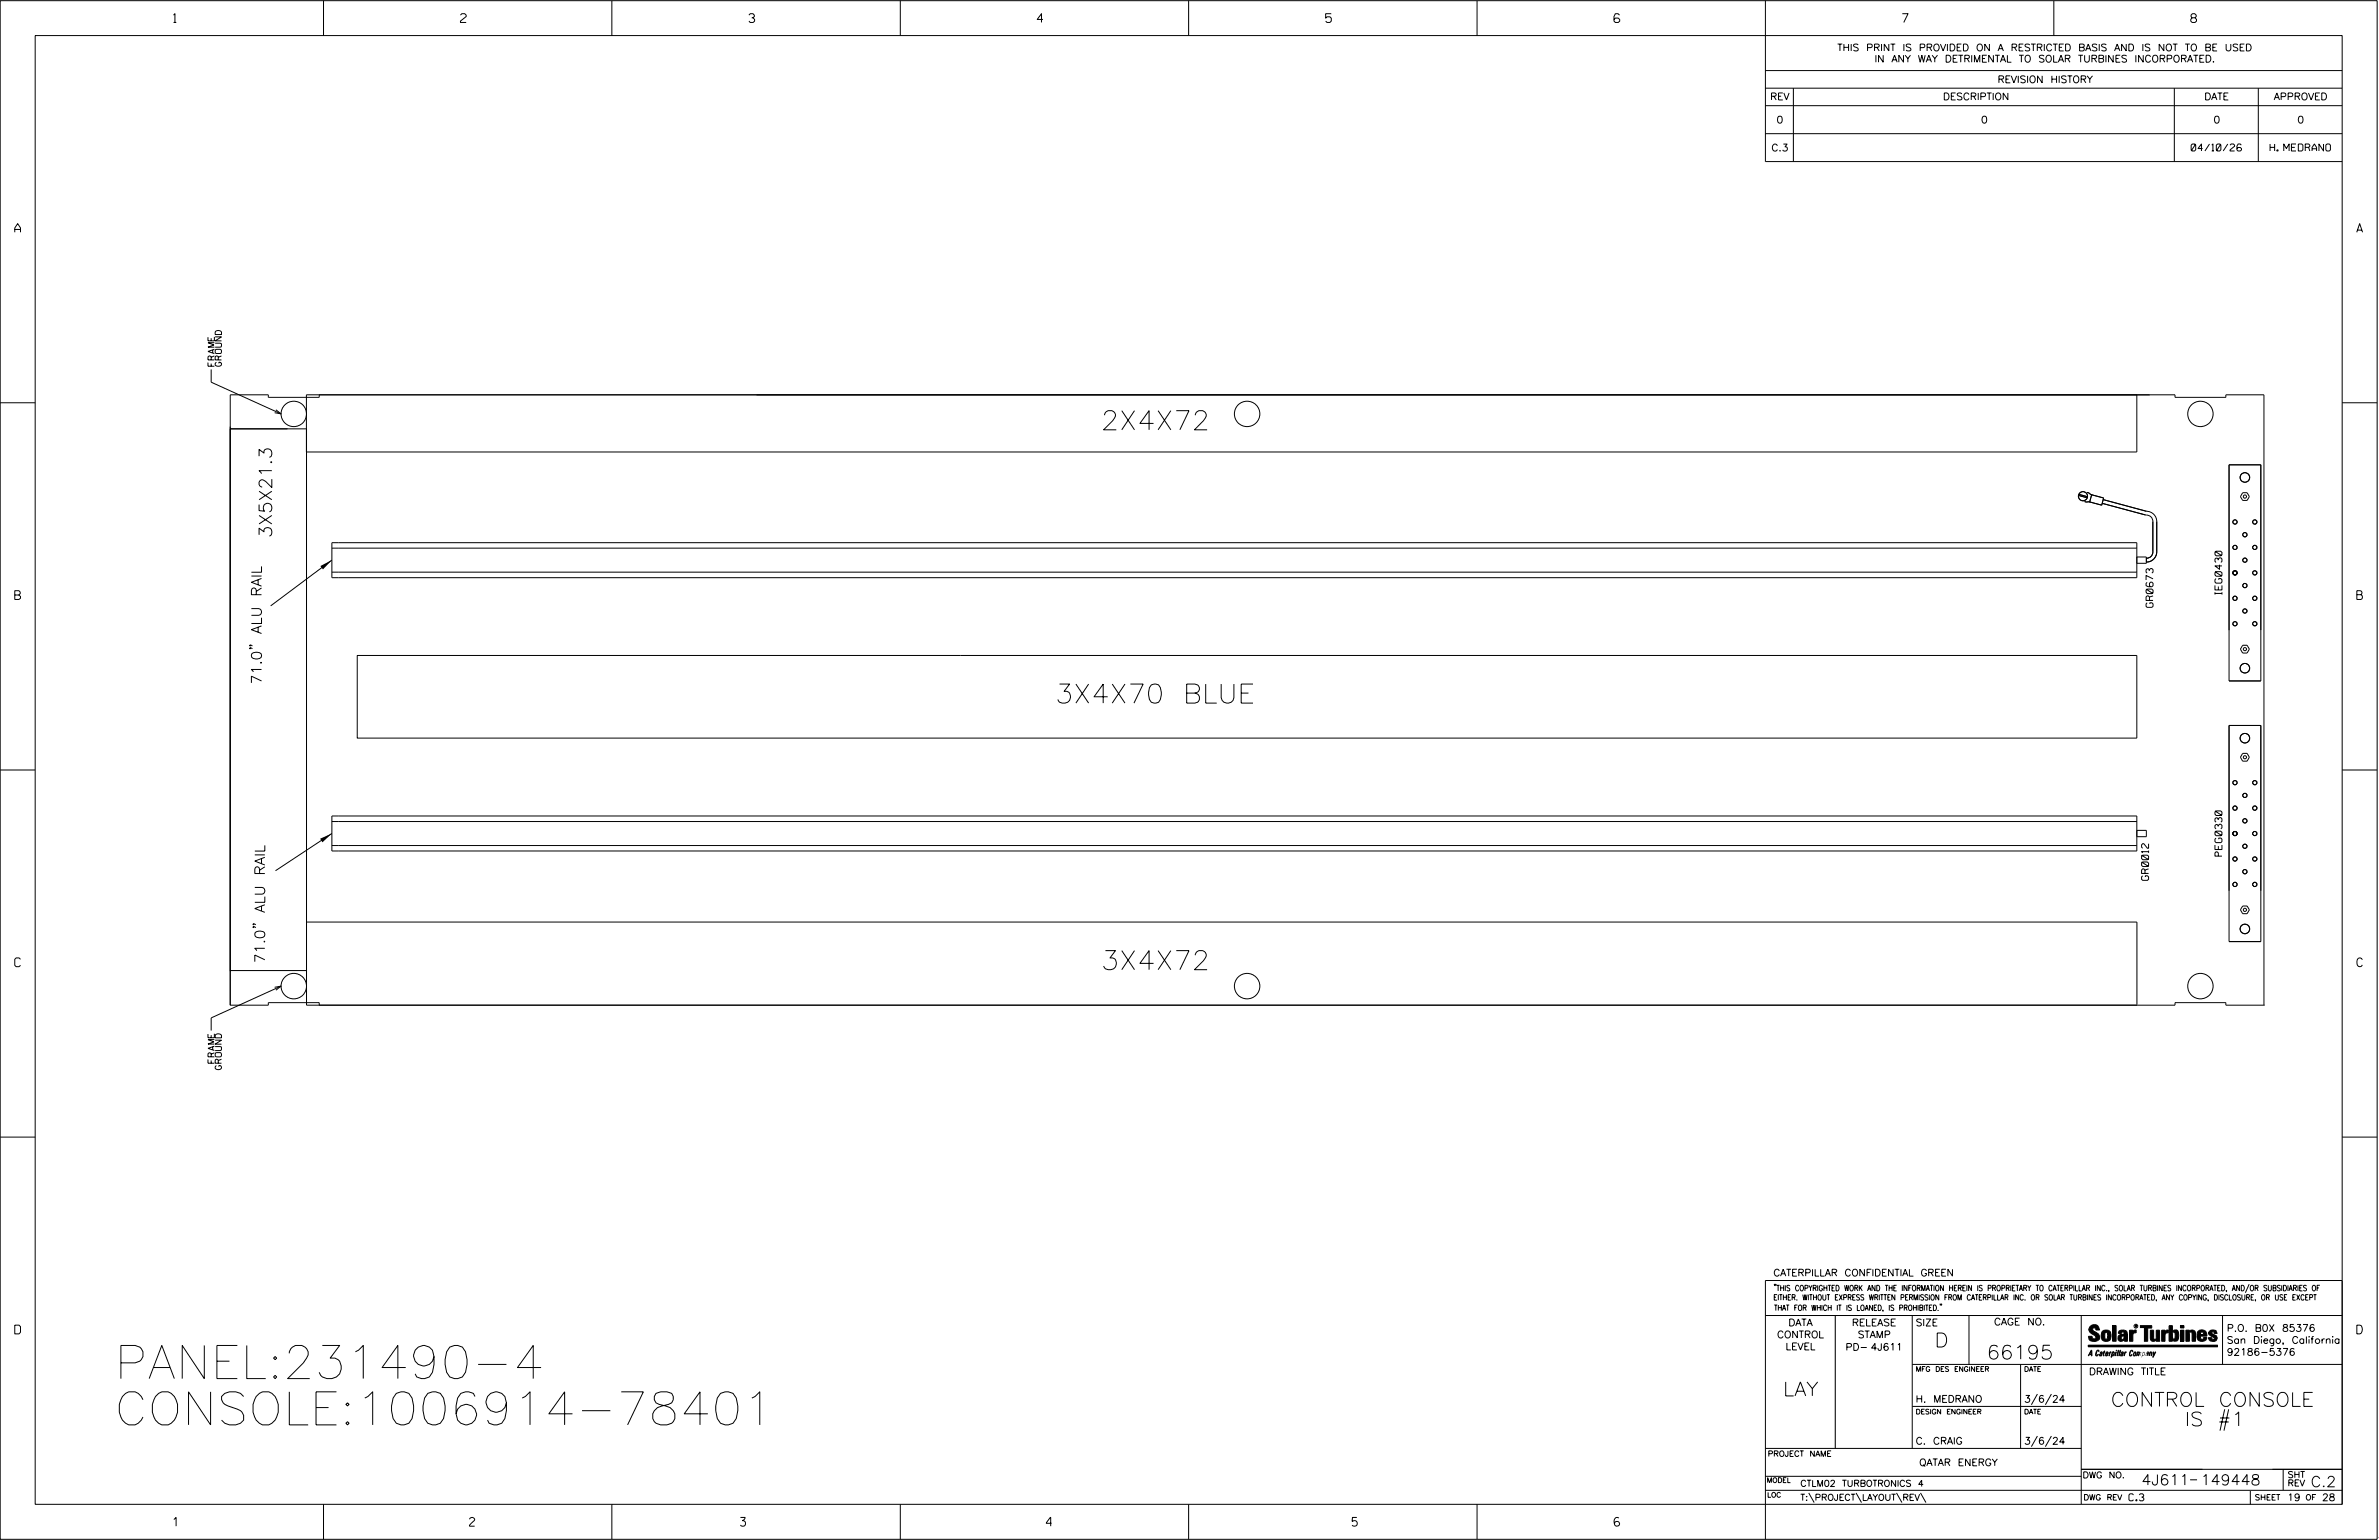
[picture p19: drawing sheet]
<svg xmlns="http://www.w3.org/2000/svg" width="864mm" height="559mm" viewBox="0 0 864 559" stroke-linecap="round" stroke-linejoin="round" font-family="sans-serif">
<defs><g id="words">
<g font-size="12">
<text x="41.6" y="500.2">PANEL:231490-4</text>
<text x="41.6" y="517">CONSOLE:1006914-78401</text>
</g>
<g font-size="6.9">
<text x="399.6" y="155.9">2X4X72</text>
<text x="383" y="255.1">3X4X70 BLUE</text>
<text x="399.6" y="351.9">3X4X72</text>
</g>
<g font-size="5.1">
<text x="702.3" y="488.8">D</text>
<text x="721.2" y="493.2">66195</text>
<text x="647.3" y="506.5">LAY</text>
<text x="766.3" y="510.3">CONTROL CONSOLE</text>
<text x="793.1" y="517.4">IS #1</text>
</g>
<text font-size="4.6" x="98.7" y="195.2" transform="rotate(-90 98.7 195.2)">3X5X21.3</text>
<g font-size="3.8">
<text x="777.4" y="538.9">4J611</text>
<text x="798.8" y="538.9">149448</text>
<text x="838.8" y="539.5">C.2</text>
</g>
<g font-size="3.7">
<text x="94.9" y="248.3" transform="rotate(-90 94.9 248.3)">71.0&quot; ALU RAIL</text>
<text x="96.1" y="349.5" transform="rotate(-90 96.1 349.5)">71.0&quot; ALU RAIL</text>
</g>
<g font-size="3.2">
<text x="63" y="8.2">1</text>
<text x="167.2" y="8.2">2</text>
<text x="271.8" y="8.2">3</text>
<text x="376.5" y="8.2">4</text>
<text x="481.2" y="8.2">5</text>
<text x="690.6" y="8.2">7</text>
<text x="795.3" y="8.2">8</text>
<text x="5.4" y="84.3">A</text>
<text x="855.5" y="84.3">A</text>
<text x="5.4" y="217.5">B</text>
<text x="855.6" y="217.5">B</text>
<text x="5.4" y="350.8">C</text>
<text x="855.6" y="350.8">C</text>
<text x="5.4" y="484">D</text>
<text x="855.6" y="484">D</text>
<text x="62.8" y="553.8">1</text>
<text x="170.4" y="553.8">2</text>
<text x="268.8" y="553.8">3</text>
<text x="379.8" y="553.8">4</text>
<text x="490.8" y="553.8">5</text>
<text x="585.9" y="553.8">6</text>
</g>
<g font-size="2.5">
<text x="666.9" y="18.5">THIS PRINT IS PROVIDED ON A RESTRICTED BASIS AND IS NOT TO BE USED</text>
<text x="680.5" y="22.6">IN ANY WAY DETRIMENTAL TO SOLAR TURBINES INCORPORATED.</text>
<text x="725.1" y="30">REVISION HISTORY</text>
<text x="642.6" y="36.3">REV</text>
<text x="705.3" y="36.3">DESCRIPTION</text>
<text x="800.2" y="36.3">DATE</text>
<text x="825.4" y="36.3">APPROVED</text>
<text x="644.9" y="44.7">0</text>
<text x="719.1" y="44.7">0</text>
<text x="803.5" y="44.7">0</text>
<text x="834" y="44.7">0</text>
<text x="643" y="54.8">C.3</text>
<text x="795.4" y="54.8">04/10/26</text>
<text x="824" y="54.8">H. MEDRANO</text>
<text x="806.6" y="215.7" transform="rotate(-90 806.6 215.7)">IEG0430</text>
<text x="781.6" y="220.4" transform="rotate(-90 781.6 220.4)">GR0673</text>
<text x="806.6" y="310.7" transform="rotate(-90 806.6 310.7)">PEG0330</text>
<text x="779.9" y="319.4" transform="rotate(-90 779.9 319.4)">GR0012</text>
<text x="643.8" y="463">CATERPILLAR CONFIDENTIAL GREEN</text>
<text x="645.1" y="485.5">CONTROL</text>
<text x="649.2" y="481.1">DATA</text>
<text x="672.3" y="481.1">RELEASE</text>
<text x="674.4" y="485.5">STAMP</text>
<text x="695.4" y="481.1">SIZE</text>
<text x="723.8" y="480.8">CAGE NO.</text>
<text x="808.4" y="483.1">P.O. B0X 85376</text>
<text x="648.2" y="489.8">LEVEL</text>
<text x="669.9" y="490">PD- 4J611</text>
<text x="808.4" y="487.5">San Diego, California</text>
<text x="808.4" y="491.8">92186-5376</text>
<text x="758.3" y="498.9">DRAWING TITLE</text>
<text x="695.4" y="508.9">H. MEDRANO</text>
<text x="734.8" y="508.9">3/6/24</text>
<text x="695.4" y="524.1">C. CRAIG</text>
<text x="734.8" y="524.1">3/6/24</text>
<text x="696.7" y="531.9">QATAR ENERGY</text>
<text x="772.8" y="544.6">C.3</text>
<text x="830.3" y="544.6">19</text>
<text x="842.9" y="544.6">28</text>
</g>
<g font-size="2.3">
<text x="77.8" y="132.9" transform="rotate(-90 77.8 132.9)">FRAME</text>
<text x="80.4" y="132.9" transform="rotate(-90 80.4 132.9)">GROUND</text>
<text x="77.8" y="385.8" transform="rotate(-90 77.8 385.8)">FRAME</text>
<text x="80.4" y="388.1" transform="rotate(-90 80.4 388.1)">GROUND</text>
<text x="653.5" y="539.4">CTLM02 TURBOTRONICS 4</text>
<text x="756" y="536.3">DWG NO.</text>
<text x="830.4" y="539.3">REV</text>
<text x="830.4" y="536.2">SHT</text>
<text x="653.5" y="544.5">T:\PROJECT\LAYOUT\REV\</text>
</g>
<g font-size="2">
<text x="643.8" y="468.4">&quot;THIS COPYRIGHTED WORK AND THE INFORMATION HEREIN IS PROPRIETARY TO CATERPILLAR INC., SOLAR TURBINES INCORPORATED, AND/OR SUBSIDIARIES OF</text>
<text x="643.8" y="471.8">EITHER. WITHOUT EXPRESS WRITTEN PERMISSION FROM CATERPILLAR INC. OR SOLAR TURBINES INCORPORATED, ANY COPYING, DISCLOSURE, OR USE EXCEPT</text>
<text x="644" y="475.6">THAT FOR WHICH IT IS LOANED, IS PROHIBITED.&quot;</text>
<text x="641.7" y="528.5">PROJECT NAME</text>
<text x="756.3" y="544.3">DWG REV</text>
<text x="818.5" y="544.3">SHEET</text>
<text x="836.9" y="544.3">OF</text>
</g>
<g font-size="1.8">
<text x="695.4" y="497.6">MFG DES ENGINEER</text>
<text x="734.8" y="497.6">DATE</text>
<text x="695.4" y="513.1">DESIGN ENGINEER</text>
<text x="734.8" y="513.1">DATE</text>
<text x="641.3" y="538">MODEL</text>
<text x="641.5" y="543.3">LOC</text>
</g>
<text font-size=".9" x="775.1" y="481.7">R</text>
</g></defs>
<g fill="none" stroke="#000" stroke-width=".36">
<path d="M.1 .2h862.8v558.4h-862.8zM12.8 12.9h837.4v533h-837.4zM117.4 .2v12.7M222.1 .2v12.7M326.8 .2v12.7M431.5 .2v12.7M536.2 .2v12.7M587.9 5.5l-.5-.5h-1l-.5 1v1.7l.5 .4h1l.6-.4v-.6l-.6-.5h-1l-.5 .5M640.9 .2v58.4h209.3M745.6 .2v12.7M640.9 25.6h209.3M640.9 32h209.3"/>
<path d="M640.9 38.3h209.3M651 32v26.6M789.3 32v26.6M819.8 32v26.6M640.9 48.5h209.3M76.7 134.1v4.6l25.3 11.5M.1 146.2h12.7M83.6 155.6h27.7M100.2 148.7l1.8 1.5-2.3-.4M111.2 143.3h678.4v.9h18.4v-.9h13.8v221.4h-13.8v-.9h-18.4v.9h-678.3zM115.9 143.3v.9h-18.5v-.9h-13.8v221.4h13.8v-.9h18.5v.9M775.7 143.3v20.7h-664.5"/>
<path d="M850.2 146.2h12.7M754.5 179.8l3.2 .8M754.6 179.4l3.2 .8M757.6 178.7l1.9 .9M759.3 179.5l4.3 1.2-.6 2.6-4.4-1.2zM809.2 168.7h11.5v78.4h-11.5zM814.1 178.8h1.6l.8 1.4-.8 1.4h-1.6l-.8-1.4zM120.5 196.9h655.2v12.7h-655.2zM120.5 198.9h655.2M756.7 182l2.1 .2M763.1 182.6l15.8 4.3a2.39 2.39 0 0 1 2.6 2.3v11.1a2.29 2.29 0 0 1-2.4 2.3M763.5 181.3l15.7 4.2a3.7 3.7 0 0 1 3.7 3.7v11.1a3.7 3.7 0 0 1-3.8 3.6"/>
<path d="M120.5 207.6h655.2M120.5 203.2l-22.3 16.7M775.7 202.1h3.4v2.3h-3.4M90.8 235.1v.3v-.3l.8 .3M90.8 234.1v.3v-.3l.8 .3M129.7 237.8h646v30h-646zM814.1 234.1h1.6l.8 1.4-.8 1.5h-1.6l-.8-1.5zM.1 279.4h12.7M809.2 263.2h11.5v78.5h-11.5zM814.1 273.4h1.6l.8 1.4-.8 1.4h-1.6l-.8-1.4zM850.2 279.4h12.7M120.5 296.1h655.2v12.7h-655.2z"/>
<path d="M120.5 298.1h655.2M120.5 306.8h655.2M120.5 302.4l-20.5 13.5M775.7 301.3h3.4v2.3h-3.4M92 336.3v.3v-.3l.9 .3M92 335.2v.4v-.4l.9 .4M111.3 334.6h664.4v30M814.1 328.8h1.6l.8 1.3-.8 1.4h-1.6l-.8-1.4zM83.6 352.2h27.7M99.7 358.2l2.3-.4-1.8 1.5M102 357.8l-25.3 11.6v4.5M821.8 364.7h.1"/>
<path d="M.1 412.6h12.7M850.2 412.6h12.7M640.9 477.3h209.3M644.2 466.1l-.1 .4M644.7 466.1l-.2 .4M666.2 477.3v48.3M694.2 477.3v48.3M704.4 473.3l-.1 .4M704.8 473.3l-.1 .4M714.8 477.3v17.8M755.5 477.3v68.6M806.8 477.3v17.8"/>
<path d="M816.5 466l-1.4 3.1M850.2 464.6h-209.3v94M850.2 464.8v81.1M694.2 495.1h156M733.5 495.1v30.5M758.6 481.4a2.02 2.02 0 0 1 3.1-.1l.5 1.3h-1.3l-.2-.6-.4-.2-.6 .1-.1 .4 .4 .7a2.46 2.46 0 0 1 2.2 2.9 2.83 2.83 0 0 1-3.8 .3l-.3-1.3h1.3l.2 .7 .6 .3 .5-.2 .2-.5-.4-.6-1.9-1.2-.4-.9zM759.2 491.3h-.7l.7-1.2v1.9h.2l-.1-2.1-1.3 2.1 .5-.5h.7M761.3 490l.3-.2 .4 .3-.1 .3-.3-.4-.4 .3-.3 1.6h.4l.4-.5-.3 .6-.4 .1-.3-.4zM762.6 490.6l.5-.1-.1 1.4h-.9a.74 .74 0 0 1 .9-.8l-.3 .7-.5 .1 .2-.5 .6-.2v-.5l-.7 .2zM763 483.2a2.17 2.17 0 0 1 3.1 0l.3 1.4-.3 1.5a2.17 2.17 0 0 1-3.1 0l-.3-1.5zM763.6 490.5l.4-.4 .2 .6h-.3l-.3 .9 .2 .4-.3-.1zM764.1 483.7l.5-.4 .4 .3v2.2l-.4 .2-.5-.2z"/>
<path d="M764.6 491.1l.6 .2v-.7l-.4-.1-.4 .6-.1 .8h.6M764.6 491.1l-.1 .8h.4M764.6 482.6v.8M764.8 490.7l.4 .1v.3h-.6zM765 491.5l-.1 .4zM766 490.5l-.5 1.5zM766 490.8l.4-.3-.4 .4M766.9 481h1.3v5.7h-1.3zM767 490.8l.5 .1-.3 .8-.4 .2zM767.3 490.5h-.5l-.5 2M767.3 490.5a.8 .8 0 0 1 .2 1 .8 .8 0 0 1-.9 .4l-.1 .6M767.3 490.5l-.1 .2"/>
<path d="M768.1 490.5l-.4 1.5zM768.2 489.9h.3l-.1 .2h-.2zM769 489.9l-.5 2.1zM769.7 489.9l-.6 2.1zM770.1 491.4l.5-.3-.5 .8zM770.4 491.9h.1M770.6 491.1l.1-.4-.7 .2 .1-.3 .6-.1 .2 .3-.5 1.1M770.6 491.1a.74 .74 0 0 0-.8 .8h.6M771 484.8h-.7l-.3 .6 .4 .7 .5-.3 .1-2.4h-.8l-.1 .4h-1.2a1.71 1.71 0 0 1 1.8-1.3 1.71 1.71 0 0 1 1.6 1.4v2.8h-1.1l-.1-.6M771 484.2l-1.5 .1a1.41 1.41 0 0 0 0 2.4l.5 .1 1.1-.7M771.2 486.1h-.1M771.4 490.5l.1 .3 .4-.3-.9 1.5z"/>
<path d="M771.5 490.8h.1M773 482.7h1.2v.5l.5-.5 .7-.1v1h-.6l-.5 .4-.1 2.7h-1.2zM773.3 490.3l.6-.4 .4 .2-.1 .4-.3-.4a1.28 1.28 0 0 0-.5 1.8l.6-.4-.1 .4-.8 .1zM774.7 490.8l.5-.3a.88 .88 0 0 1 .2 .9 .88 .88 0 0 1-.7 .7l-.2-.2zM774.8 490.9h.5l-.3 1h-.3l-.2-.2zM775.2 490.5l-.1 .2M776.8 481h4.3v.9h-1.5v4.8h-1.3M776.8 490.6l-.8 .2v-.3l-.4 1.5 .8-1.3v1.3l.3-1.2M779.3 491.1h.4M779.6 490.5h.3l-.3 1.4M779.6 490.7h.2l-.1 .4M779.7 491.1l-.1 .4"/>
<path d="M779.7 491.1l-.4 .2M780.1 492l.4-1.5 .1 .3 .3-.3 .3 .2-.3 1.3v-1.3l-.7 1.3M780.6 482.7h1.2v2.7l.1 .4 .4 .3 .4-.7v-2.7h1.2l.1 4h-1.3v-.5l-1.1 .6-.7-.3-.3-.7zM781.6 492.5l1-2-.8 1.3-.2-1.3-.2 2M784.7 482.7h1.2v.5l.5-.5 .7-.1v1h-.5l-.6 .4-.1 2.7h-1.2zM787.4 481h1.2v2a1.4 1.4 0 0 1 2.2 .2l.1 1.4-.4 1.9-1.5 .1-.4-.5v-1l.5 .9 .5-.3v-2.1l-.5-.4-.5 .7v2.8h-1.2zM791.5 482.7h1.3v4h-1.3zM791.5 481h1.3v.9h-1.3zM793.5 482.7h1.3v.4l.7-.5 1.1 .2 .4 .6v3.3h-1.2l-.3-3.4-.7 .2v3.2h-1.3zM794.8 483.1h.1M797.7 483.2a1.92 1.92 0 0 1 2.4-.5 1.92 1.92 0 0 1 1 2.1h-2.3v.8l.6 .5 .5-.3v-.5h1.2a1.83 1.83 0 0 1-2.1 1.4 1.83 1.83 0 0 1-1.5-2.1zM798.8 484.2v.6"/>
<path d="M799.1 483.4h.6l.2 .8h-1.1zM804.6 482.9a1.84 1.84 0 0 0-2.9 .8 3.3 3.3 0 0 0 2.2 1.9l-.5 .5-.4-.3-.1-.4h-1.2l.1 .6a1.92 1.92 0 0 0 2.9 .4M804.9 483.8h-1.2l-.2-.6-.5 .1-.1 .3 .1 .3 1.8 .9M805.1 488.1h-47.1v.6h47.1M694.2 510.3h61.3M739.6 505.8l-2.2 3.9M744.7 505.8l-2.2 3.9M805.6 516h3.4M805.9 514.5h3.4M807.6 511.4l-1.7 7.7M809 511.4l-1.7 7.7M640.9 525.6h114.6"/>
<path d="M640.9 535.7h114.6M739.6 521.1l-2.2 3.8M744.7 521.1l-2.2 3.8M755.5 533.2h94.7M795 537h2.6M828.8 533.2v7.6M117.4 545.9v12.7M222.1 545.9v12.7M326.8 545.9v12.7M431.5 545.9v12.7M536.2 545.9v12.7M640.9 540.8h209.3"/>
<path d="M656.6 541.7l2 3.5M673.8 541.7l1.9 3.5M688.4 541.7l2 3.5M697.2 541.7l1.9 3.5M816.9 541v4.9M863.5 558h.1"/>
<circle cx="106.7" cy="150.2" r="4.6"/>
<circle cx="452.7" cy="150.2" r="4.6"/>
<circle cx="798.8" cy="150.2" r="4.6"/>
<circle cx="814.9" cy="173.3" r="1.73"/>
<circle cx="756.1" cy="180.1" r="1.66"/>
<circle cx="811.3" cy="189.4" r=".77"/>
<circle cx="811.3" cy="198.6" r=".77"/>
<circle cx="814.9" cy="194" r=".77"/>
<circle cx="814.9" cy="180.2" r=".59"/>
<circle cx="818.5" cy="189.4" r=".77"/>
<circle cx="818.5" cy="198.6" r=".77"/>
<circle cx="811.3" cy="217.1" r=".77"/>
<circle cx="811.3" cy="207.9" r=".77"/>
<circle cx="814.9" cy="212.5" r=".77"/>
<circle cx="814.9" cy="203.3" r=".77"/>
<circle cx="818.5" cy="217.1" r=".77"/>
<circle cx="818.5" cy="207.9" r=".77"/>
<circle cx="811.3" cy="226.3" r=".77"/>
<circle cx="814.9" cy="221.7" r=".77"/>
<circle cx="814.9" cy="235.5" r=".58"/>
<circle cx="818.5" cy="226.3" r=".77"/>
<circle cx="814.9" cy="242.5" r="1.73"/>
<circle cx="814.9" cy="267.9" r="1.73"/>
<circle cx="814.9" cy="274.8" r=".58"/>
<circle cx="811.3" cy="293.2" r=".77"/>
<circle cx="811.3" cy="284" r=".77"/>
<circle cx="814.9" cy="297.8" r=".77"/>
<circle cx="814.9" cy="288.6" r=".77"/>
<circle cx="818.5" cy="293.2" r=".77"/>
<circle cx="818.5" cy="284" r=".77"/>
<circle cx="811.3" cy="302.5" r=".77"/>
<circle cx="811.3" cy="311.7" r=".77"/>
<circle cx="814.9" cy="316.3" r=".77"/>
<circle cx="814.9" cy="307.1" r=".77"/>
<circle cx="818.5" cy="302.5" r=".77"/>
<circle cx="818.5" cy="311.7" r=".77"/>
<circle cx="811.3" cy="320.9" r=".77"/>
<circle cx="814.9" cy="337.1" r="1.72"/>
<circle cx="814.9" cy="330.1" r=".59"/>
<circle cx="818.5" cy="320.9" r=".77"/>
<circle cx="106.6" cy="357.8" r="4.6"/>
<circle cx="452.7" cy="357.8" r="4.6"/>
<circle cx="798.8" cy="357.8" r="4.6"/>
<circle cx="775.4" cy="481.2" r=".69"/>
</g>
<g fill="#000">
<path d="M116.3 205.4l4.2-2.2-3.3 3.4zM116.2 304.3l4.3-1.9-3.4 3.2zM768.1 490.5l-.4 1.5zM768.2 489.9h.3l-.1 .2h-.2zM769 489.9l-.5 2.1zM769.7 489.9l-.6 2.1zM791.5 481h1.3v.9h-1.3zM791.5 482.7h1.3v4h-1.3zM758 488.1h47.1v.6h-47.1z"/>
<path d="M759.2 489.9l-1.2 2.1 .5-.5h.7v.5h.2zM759.2 490.1v1.2h-.7z" fill-rule="evenodd"/>
<path d="M758.6 481.4a2.02 2.02 0 0 1 3.1-.1l.5 1.3h-1.3l-.2-.6-.4-.2-.6 .1-.1 .4 .4 .7a2.46 2.46 0 0 1 2.2 2.9 2.83 2.83 0 0 1-3.8 .3l-.3-1.3h1.3l.2 .7 .6 .3 .5-.2 .2-.5-.4-.6-1.9-1.2-.4-.9z" fill-rule="evenodd"/>
<path d="M761.3 490l.3-.2 .4 .3-.1 .3-.3-.4-.4 .3-.3 1.6h.4l.4-.5-.3 .6-.4 .1-.3-.4z" fill-rule="evenodd"/>
<path d="M762.6 490.6l.5-.1-.1 1.4h-.9a.74 .74 0 0 1 .9-.8l-.6 .3-.2 .5 .5-.1 .3-.6v-.5l-.7 .2z" fill-rule="evenodd"/>
<path d="M763.6 490.5l.4-.4 .2 .6h-.3l-.3 .9 .2 .4-.3-.1z" fill-rule="evenodd"/>
<path d="M764.8 490.5l.5 .3-.1 .5h-.6l.6-.2v-.3l-.4-.1-.3 1.2h.4l.3-.4-.6 .6-.3-.2v-.4z" fill-rule="evenodd"/>
<path d="M763 483.2a2.17 2.17 0 0 1 3.1 0l.3 1.4-.3 1.5a2.17 2.17 0 0 1-3.1 0l-.3-1.5zM764.1 483.7v2.1l.5 .2 .4-.2v-2.2l-.4-.3z" fill-rule="evenodd"/>
<path d="M766 490.5v.3l.4-.1-.4 .2-.5 1.1z" fill-rule="evenodd"/>
<path d="M766.8 490.5l-.5 2 .3-.6a.71 .71 0 0 0 .9-.5 .71 .71 0 0 0-.4-.9zM767 490.8l.5 .1-.3 .8-.4 .2z" fill-rule="evenodd"/>
<path d="M766.9 481h1.3v5.7h-1.3z" fill-rule="evenodd"/>
<path d="M770.1 490.6l.6-.1 .2 .3-.4 1.2-.5 .1-.2-.5 .3-.5h.5l-.7 .5v.3l.4-.1 .4-.9-.5-.2-.2 .2z" fill-rule="evenodd"/>
<path d="M769.4 482.8l-.5 1h1.2l.1-.4h.8v.8l-1.5 .1a1.41 1.41 0 0 0 0 2.4l.5 .1 1.1-.7 .1 .6h1.1v-2.8a1.79 1.79 0 0 0-2.4-1.2zM770.3 484.8h.7l-.1 1-.5 .3-.4-.7z" fill-rule="evenodd"/>
<path d="M771.4 490.5l.1 .3 .4-.3-.9 1.5z" fill-rule="evenodd"/>
<path d="M773 482.7h1.2v.5l.5-.5 .7-.1v1h-.6l-.5 .4-.1 2.7h-1.2z" fill-rule="evenodd"/>
<path d="M773.3 490.3l.6-.4 .4 .2-.1 .4-.3-.4a1.28 1.28 0 0 0-.5 1.8l.6-.4-.3 .5h-.6z" fill-rule="evenodd"/>
<path d="M774.7 490.8l-.2 1.1h.7a.96 .96 0 0 0 0-1.4zM774.8 490.9h.5l-.1 .6-.5 .4-.2-.2z" fill-rule="evenodd"/>
<path d="M776 490.5v.3l.4-.3 .2 .3 .7-.2-.3 1.4v-1.3l-.6 1.3v-1.3l-.8 1.3z" fill-rule="evenodd"/>
<path d="M776.8 481h4.3v.9h-1.5v4.8h-1.3v-4.8h-1.5z" fill-rule="evenodd"/>
<path d="M777.9 490.5l-.5 2 .3-.6a.71 .71 0 0 0 .9-.5 .71 .71 0 0 0-.4-.9zM778.1 490.8l.3-.1 .1 .4-.5 .8-.2-.5z" fill-rule="evenodd"/>
<path d="M779.3 490.6l.6-.1-.3 1.5-.7-.1a.67 .67 0 0 1 .8-.8l-.6 .3-.1 .5 .4-.1 .4-.9-.4-.2-.3 .2z" fill-rule="evenodd"/>
<path d="M780.5 490.5l.1 .3 .3-.3 .3 .2-.3 1.3v-1.3l-.8 1.3z" fill-rule="evenodd"/>
<path d="M780.6 482.7h1.2v2.7l.1 .4 .4 .3 .4-.7v-2.7h1.2l.1 4h-1.3v-.5l-1.1 .6-.7-.3-.3-.7z" fill-rule="evenodd"/>
<path d="M781.6 490.5l.2 1.3 .8-1.3-1.2 2z" fill-rule="evenodd"/>
<path d="M784.7 482.7h1.2v.5l.5-.5 .7-.1v1h-.5l-.6 .4-.1 2.7h-1.2z" fill-rule="evenodd"/>
<path d="M787.4 481h1.2v2a1.4 1.4 0 0 1 2.2 .2l.1 1.4-.4 1.9-1.5 .1-.4-.5v-1l.5 .9 .5-.3v-2.1l-.5-.4-.5 .7v2.8h-1.2z" fill-rule="evenodd"/>
<path d="M793.5 482.7h1.3v.4a1.29 1.29 0 0 1 2.2 .3v3.3h-1.2l-.3-3.4-.7 .2v3.2h-1.3z" fill-rule="evenodd"/>
<path d="M797.7 483.2a1.92 1.92 0 0 1 2.4-.5 1.92 1.92 0 0 1 1 2.1h-2.3v.8l.6 .5 .5-.3v-.5h1.2a1.83 1.83 0 0 1-2.1 1.4 1.83 1.83 0 0 1-1.5-2.1zM799.1 483.4l-.3 .8h1.1l-.2-.8z" fill-rule="evenodd"/>
<path d="M801.9 483.2a1.94 1.94 0 0 1 3 .1v.5h-1.2l-.2-.6-.5 .1-.1 .3 .1 .3 1.8 .9a1.2 1.2 0 0 1 .1 1.3 1.2 1.2 0 0 1-1.2 .7l-1.6-.4-.4-1h1.2l.1 .4 .4 .3 .5-.5a3.3 3.3 0 0 1-2.2-1.9z" fill-rule="evenodd"/>
<circle cx="761.4" cy="492" r=".07"/>
<circle cx="762.2" cy="485.1" r=".07"/>
<circle cx="769.3" cy="492" r=".07"/>
<circle cx="773.1" cy="486.7" r=".07"/>
<circle cx="791.5" cy="486.7" r=".07"/>
<circle cx="791.5" cy="481" r=".07"/>
<circle cx="794.8" cy="486.7" r=".07"/>
</g>
<use href="#words"/>
</svg>
